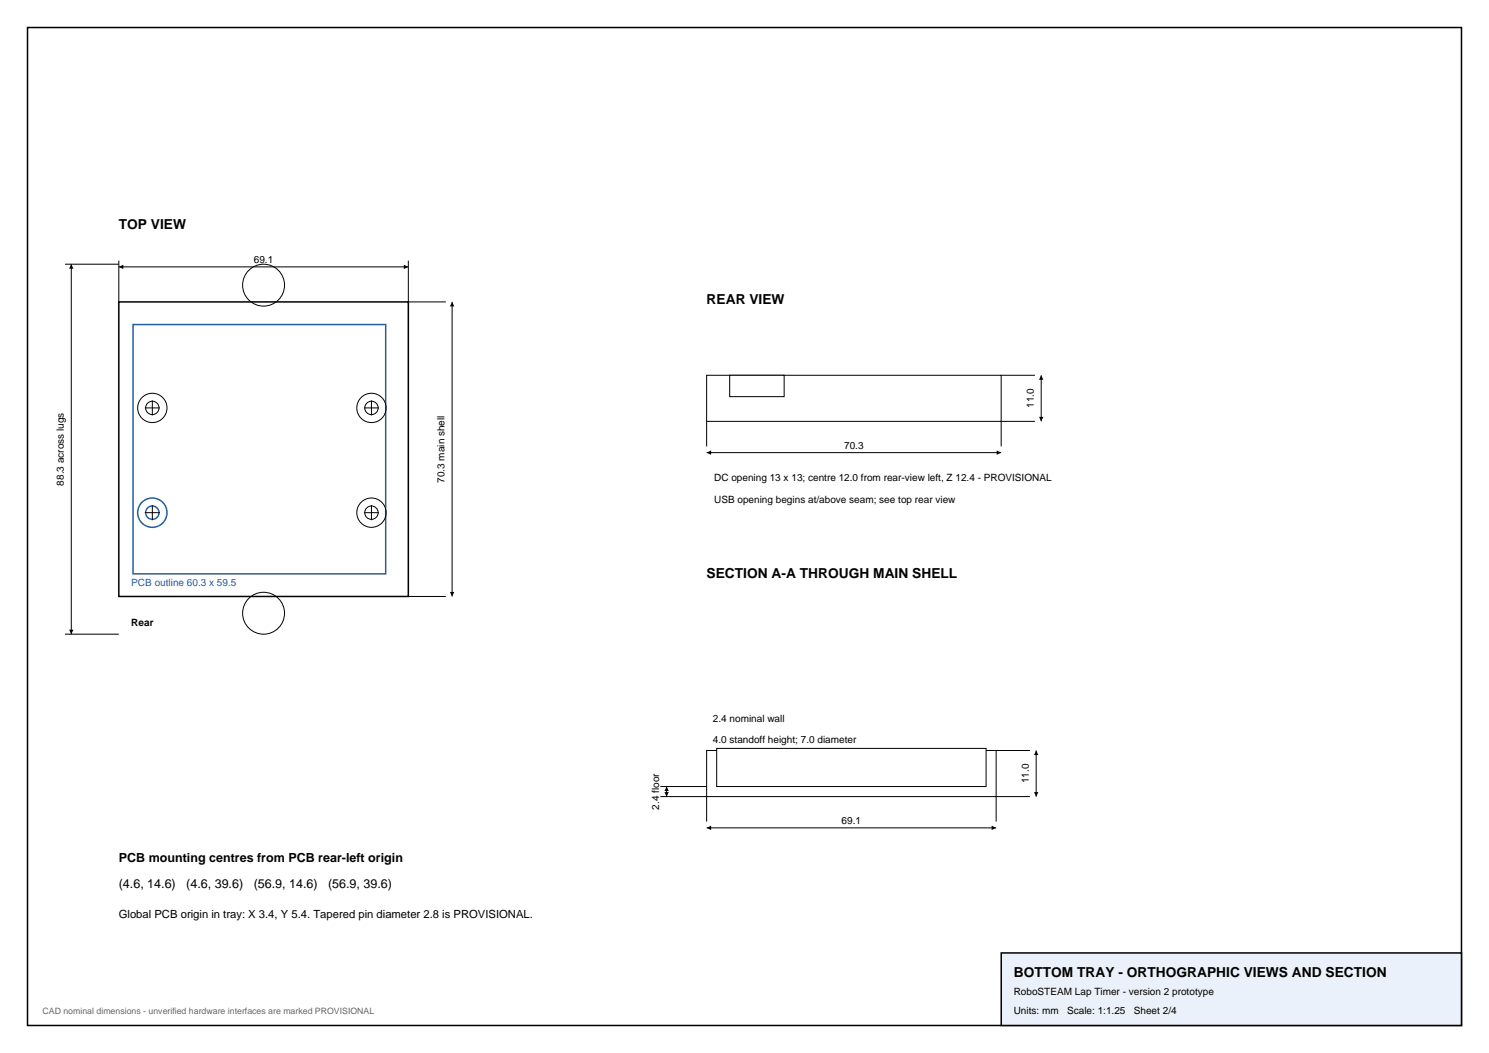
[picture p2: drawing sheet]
<svg xmlns="http://www.w3.org/2000/svg" width="420mm" height="297mm" viewBox="0 0 420 297" stroke-linecap="round" stroke-linejoin="round" font-family="sans-serif">
<defs><g id="words">
<g font-size="3.9">
<text x="33.5" y="64.7">TOP VIEW</text>
<text x="199.3" y="85.7">REAR VIEW</text>
<text x="199.3" y="162.9">SECTION A-A THROUGH MAIN SHELL</text>
<text x="285.9" y="275.5">BOTTOM TRAY - ORTHOGRAPHIC VIEWS AND SECTION</text>
</g>
<g font-size="3.5">
<text x="33.5" y="243">PCB mounting centres from PCB rear-left origin</text>
<text x="33.5" y="250.4">(4.6, 14.6)</text>
<text x="52.5" y="250.4">(4.6, 39.6)</text>
<text x="71.6" y="250.4">(56.9, 14.6)</text>
<text x="92.5" y="250.4">(56.9, 39.6)</text>
</g>
<text font-size="3.2" x="33.5" y="258.9">Global PCB origin in tray: X 3.4, Y 5.4. Tapered pin diameter 2.8 is PROVISIONAL.</text>
<g font-size="2.8">
<text x="71.6" y="74.2">69.1</text>
<text x="291.6" y="115.1" transform="rotate(-90 291.6 115.1)">11.0</text>
<text x="238.1" y="126.6">70.3</text>
<text x="18" y="137" transform="rotate(-90 18 137)">88.3 across lugs</text>
<text x="125.4" y="136.2" transform="rotate(-90 125.4 136.2)">70.3 main shell</text>
<text x="201.4" y="135.8">DC opening 13 x 13; centre 12.0 from rear-view left, Z 12.4 - PROVISIONAL</text>
<text x="201.4" y="141.8">USB opening begins at/above seam; see top rear view</text>
<text x="37" y="176.7">Rear</text>
<text x="201.1" y="203.5">2.4 nominal wall</text>
<text x="201.1" y="209.5">4.0 standoff height; 7.0 diameter</text>
<text x="290.2" y="220.9" transform="rotate(-90 290.2 220.9)">11.0</text>
<text x="185.9" y="228.4" transform="rotate(-90 185.9 228.4)">2.4 floor</text>
<text x="237.4" y="232.4">69.1</text>
<text x="285.9" y="280.8">RoboSTEAM Lap Timer - version 2 prototype</text>
<text x="285.9" y="286.1">Units: mm</text>
<text x="301" y="286.1">Scale: 1:1.25</text>
<text x="319.8" y="286.1">Sheet 2/4</text>
</g>
<text font-size="2.8" fill="#1f5fad" x="37" y="165.4">PCB outline 60.3 x 59.5</text>
<text font-size="2.5" fill="#666" x="12" y="286.1">CAD nominal dimensions - unverified hardware interfaces are marked PROVISIONAL</text>
</g></defs>
<path d="M7.8 7.8h404.4v281.4h-404.4z" fill="none" stroke="#000" stroke-width=".42"/>
<path d="M282.4 268.8h129.8v20.4h-129.8z" fill-rule="evenodd" fill="#eaf1fb" stroke="#000" stroke-width=".42"/>
<path d="M33.5 85.2h81.7v83h-81.7z" fill="none" stroke="#000" stroke-width=".42"/>
<g fill="none" stroke="#1f5fad" stroke-width=".42">
<path d="M37.5 91.5h71.3v70.4h-71.3z"/>
<circle cx="43" cy="144.6" r="4.1"/>
<circle cx="43" cy="144.6" r="1.89"/>
</g>
<g fill="none" stroke="#000" stroke-width=".28">
<path d="M18.3 74.5h15.2M20.1 74.5v104.4M33.5 73.5v11.7M33.5 75.3h81.7M115.2 73.5v11.7h10.6M127.5 85.2v83M40.9 115.1h4.2M43 112.9v4.3M102.7 115.1h4.2M104.8 112.9v4.3M199.3 105.8h83.1v13h-83.1zM40.9 144.6h4.2"/>
<path d="M43 142.5v4.2M102.7 144.6h4.2M104.8 142.5v4.2M18.3 178.9h15.2M115.2 168.2h10.6"/>
<circle cx="74.3" cy="80.4" r="5.9"/>
<circle cx="43" cy="115.1" r="4.1"/>
<circle cx="43" cy="115.1" r="1.89"/>
<circle cx="104.8" cy="115.1" r="4.1"/>
<circle cx="104.8" cy="115.1" r="1.89"/>
<circle cx="104.8" cy="144.6" r="4.1"/>
<circle cx="104.8" cy="144.6" r="1.89"/>
<circle cx="74.3" cy="173" r="5.9"/>
</g>
<path d="M20.1 74.5l.6 1.3h-1.2zM33.5 75.3l1.3-.6v1.2zM113.9 74.7l1.3 .6-1.3 .6zM127.5 85.2l.6 1.2h-1.2zM19.5 177.6h1.2l-.6 1.3zM126.9 167h1.2l-.6 1.2z" fill="#000"/>
<path d="M205.8 105.8h15.4v6.1h-15.4z" fill-rule="evenodd" fill="#fff" stroke="#000" stroke-width=".28"/>
<path d="M199.3 118.8v7.1M282.4 105.8h9.5M291.9 118.8h-9.5v7.1M293.7 105.8v13M199.3 127.7h83.1M199.3 211.7h81.7v13h-81.7z" fill="none" stroke="#000" stroke-width=".28"/>
<path d="M293.1 117.6h1.2l-.6 1.2zM293.7 105.8l.6 1.3h-1.2zM199.3 127.7l1.3-.6v1.2zM281.1 127.1l1.3 .6-1.3 .6z" fill="#000"/>
<path d="M202.2 211.1h75.9v10.7h-75.9z" fill-rule="evenodd" fill="#fff" stroke="#000" stroke-width=".28"/>
<path d="M281 211.7h9.5M292.3 211.7v13M186.3 224.7h13v7M186.3 221.8h13M188 221.8v2.9M199.3 233.5h81.7M290.5 224.7h-9.5v7" fill="none" stroke="#000" stroke-width=".28"/>
<path d="M292.3 211.7l.6 1.3h-1.2zM187.4 223.4h1.2l-.6 1.3zM188 221.8l.6 1.3h-1.2zM199.3 233.5l1.3-.6v1.2zM279.7 232.9l1.3 .6-1.3 .6zM291.7 223.4h1.2l-.6 1.3z" fill="#000"/>
<use href="#words"/>
</svg>
